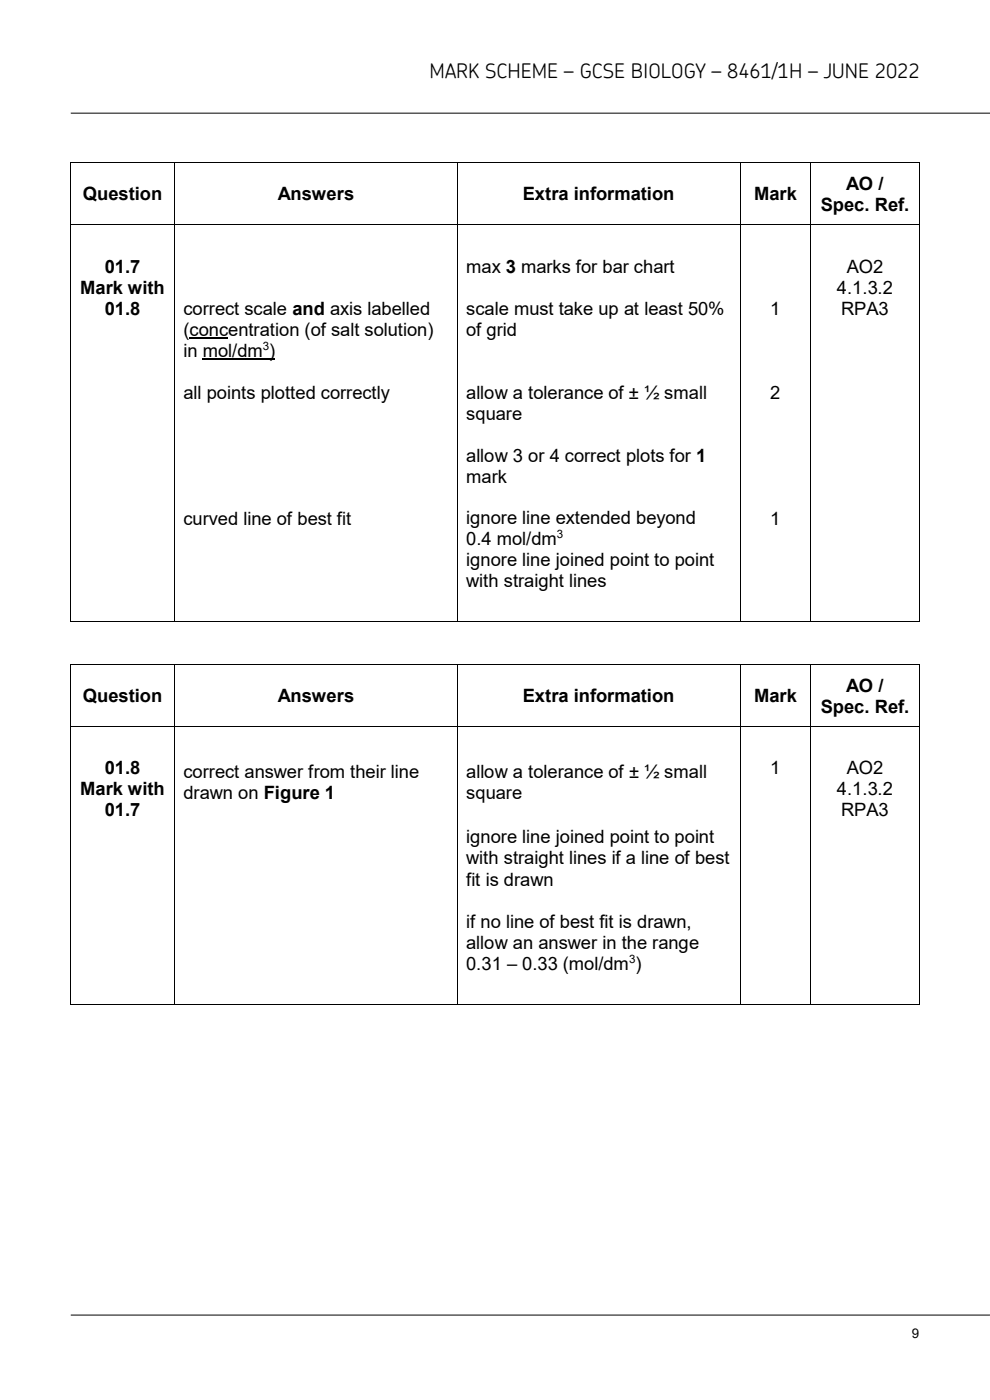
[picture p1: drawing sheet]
<svg xmlns="http://www.w3.org/2000/svg" width="210mm" height="297mm" viewBox="0 0 210 297" stroke-linecap="round" stroke-linejoin="round" font-family="sans-serif">
<defs><g id="words">
<text font-size="4.2" x="91.1" y="16.5">MARK SCHEME – GCSE BIOLOGY – 8461/1H – JUNE 2022</text>
<g font-size="3.9">
<text x="179.5" y="40.3">AO /</text>
<text x="17.6" y="42.5">Question</text>
<text x="58.9" y="42.5">Answers</text>
<text x="110.9" y="42.5">Extra information</text>
<text x="160" y="42.5">Mark</text>
<text x="174.1" y="44.7">Spec. Ref.</text>
<text x="22.2" y="57.8">01.7</text>
<text x="98.9" y="57.8">max 3 marks for bar chart</text>
<text x="179.6" y="57.8">AO2</text>
<text x="17" y="62.3">Mark with</text>
<text x="177.5" y="62.3">4.1.3.2</text>
<text x="22.2" y="66.8">01.8</text>
<text x="38.9" y="71.2">(concentration (of salt solution)</text>
<text x="38.9" y="66.8">correct scale and axis labelled</text>
<text x="98.9" y="66.8">scale must take up at least 50%</text>
<text x="98.9" y="71.2">of grid</text>
<text x="163.4" y="66.8">1</text>
<text x="178.4" y="66.8">RPA3</text>
<text x="38.9" y="75.7">in mol/dm )</text>
<text x="38.9" y="84.6">all points plotted correctly</text>
<text x="98.9" y="84.6">allow a tolerance of ± ½ small</text>
<text x="98.9" y="89.1">square</text>
<text x="163.4" y="84.6">2</text>
<text x="98.9" y="98">allow 3 or 4 correct plots for 1</text>
<text x="98.9" y="102.4">mark</text>
<text x="38.9" y="111.4">curved line of best fit</text>
<text x="98.9" y="111.1">ignore line extended beyond</text>
<text x="163.4" y="111.4">1</text>
<text x="98.9" y="115.6">0.4 mol/dm</text>
<text x="98.9" y="120.1">ignore line joined point to point</text>
<text x="98.9" y="124.5">with straight lines</text>
<text x="17.6" y="149">Question</text>
<text x="58.9" y="149">Answers</text>
<text x="110.9" y="149">Extra information</text>
<text x="160" y="149">Mark</text>
<text x="179.5" y="146.7">AO /</text>
<text x="174.1" y="151.2">Spec. Ref.</text>
<text x="22.2" y="164.3">01.8</text>
<text x="38.9" y="165.1">correct answer from their line</text>
<text x="98.9" y="165.1">allow a tolerance of ± ½ small</text>
<text x="163.4" y="164.3">1</text>
<text x="179.6" y="164.3">AO2</text>
<text x="17" y="168.7">Mark with</text>
<text x="22.2" y="173.2">01.7</text>
<text x="38.9" y="169.5">drawn on Figure 1</text>
<text x="98.9" y="169.5">square</text>
<text x="177.5" y="168.7">4.1.3.2</text>
<text x="178.4" y="173.2">RPA3</text>
<text x="98.9" y="178.9">ignore line joined point to point</text>
<text x="98.9" y="183.4">with straight lines if a line of best</text>
<text x="98.9" y="187.9">fit is drawn</text>
<text x="98.9" y="196.8">if no line of best fit is drawn,</text>
<text x="98.9" y="201.2">allow an answer in the range</text>
<text x="98.9" y="205.7">0.31 – 0.33 (mol/dm )</text>
</g>
<text font-size="2.8" x="193.5" y="283.8">9</text>
<g font-size="2.5">
<text x="55.8" y="74.3">3</text>
<text x="118.1" y="114.2">3</text>
<text x="133.4" y="204.3">3</text>
</g>
</g></defs>
<g fill="none" stroke="#000" stroke-width=".21">
<path d="M15 34.5v97.3M15 24h195M15.1 34.5h21.8M37 36.6v95.2M37.1 34.5h59.8M97 36.6v95.2M97.1 34.5h59.8M157 36.6v95.2M157.1 34.5h14.8M172 36.6v95.2M172.1 34.5h22.8M195 34.5v97.3"/>
<path d="M15.1 47.6h21.8M37.1 47.6h59.8M97.1 47.6h59.8M157.1 47.6h14.8M172.1 47.6h22.8M15.1 131.9h21.8M37.1 131.9h59.8M97.1 131.9h59.8M157.1 131.9h14.8M172.1 131.9h22.8M15 140.9v72.1M15.1 141h21.8"/>
<path d="M15.1 154.1h21.8M37 143.1v69.9M37.1 141h59.8M37.1 154.1h59.8M97 143.1v69.9M97.1 141h59.8M97.1 154.1h59.8M157 143.1v69.9M157.1 141h14.8M157.1 154.1h14.8M172 143.1v69.9M172.1 141h22.8"/>
<path d="M172.1 154.1h22.8M195 140.9v72.1M15.1 213.1h21.8M37.1 213.1h59.8M97.1 213.1h59.8M157.1 213.1h14.8M172.1 213.1h22.8M15 279h195"/>
</g>
<g fill="#000">
<path d="M14.9 34.5h.2v.1h-.2zM36.9 34.6h.2v2h-.2zM36.9 34.5h.2v.1h-.2zM96.9 34.6h.2v2h-.2zM96.9 34.5h.2v.1h-.2zM156.9 34.6h.2v2h-.2zM156.9 34.5h.2v.1h-.2zM171.9 34.6h.2v2h-.2zM171.9 34.5h.2v.1h-.2zM194.9 34.5h.2v.1h-.2zM14.9 131.8h.2v.2h-.2zM36.9 131.8h.2v.2h-.2z"/>
<path d="M96.9 131.8h.2v.2h-.2zM156.9 131.8h.2v.2h-.2zM171.9 131.8h.2v.2h-.2zM194.9 131.8h.2v.2h-.2zM14.9 140.9h.2v.2h-.2zM36.9 141.1h.2v2h-.2zM36.9 140.9h.2v.2h-.2zM96.9 141.1h.2v2h-.2zM96.9 140.9h.2v.2h-.2zM156.9 141.1h.2v2h-.2zM156.9 140.9h.2v.2h-.2zM171.9 141.1h.2v2h-.2z"/>
<path d="M171.9 140.9h.2v.2h-.2zM194.9 140.9h.2v.2h-.2zM14.9 213h.2v.2h-.2zM36.9 213h.2v.2h-.2zM96.9 213h.2v.2h-.2zM156.9 213h.2v.2h-.2zM171.9 213h.2v.2h-.2zM194.9 213h.2v.2h-.2z"/>
</g>
<path d="M40.2 71.8h8.2M43 76.3h15.4" fill="none" stroke="#000" stroke-width=".3"/>
<use href="#words"/>
</svg>
